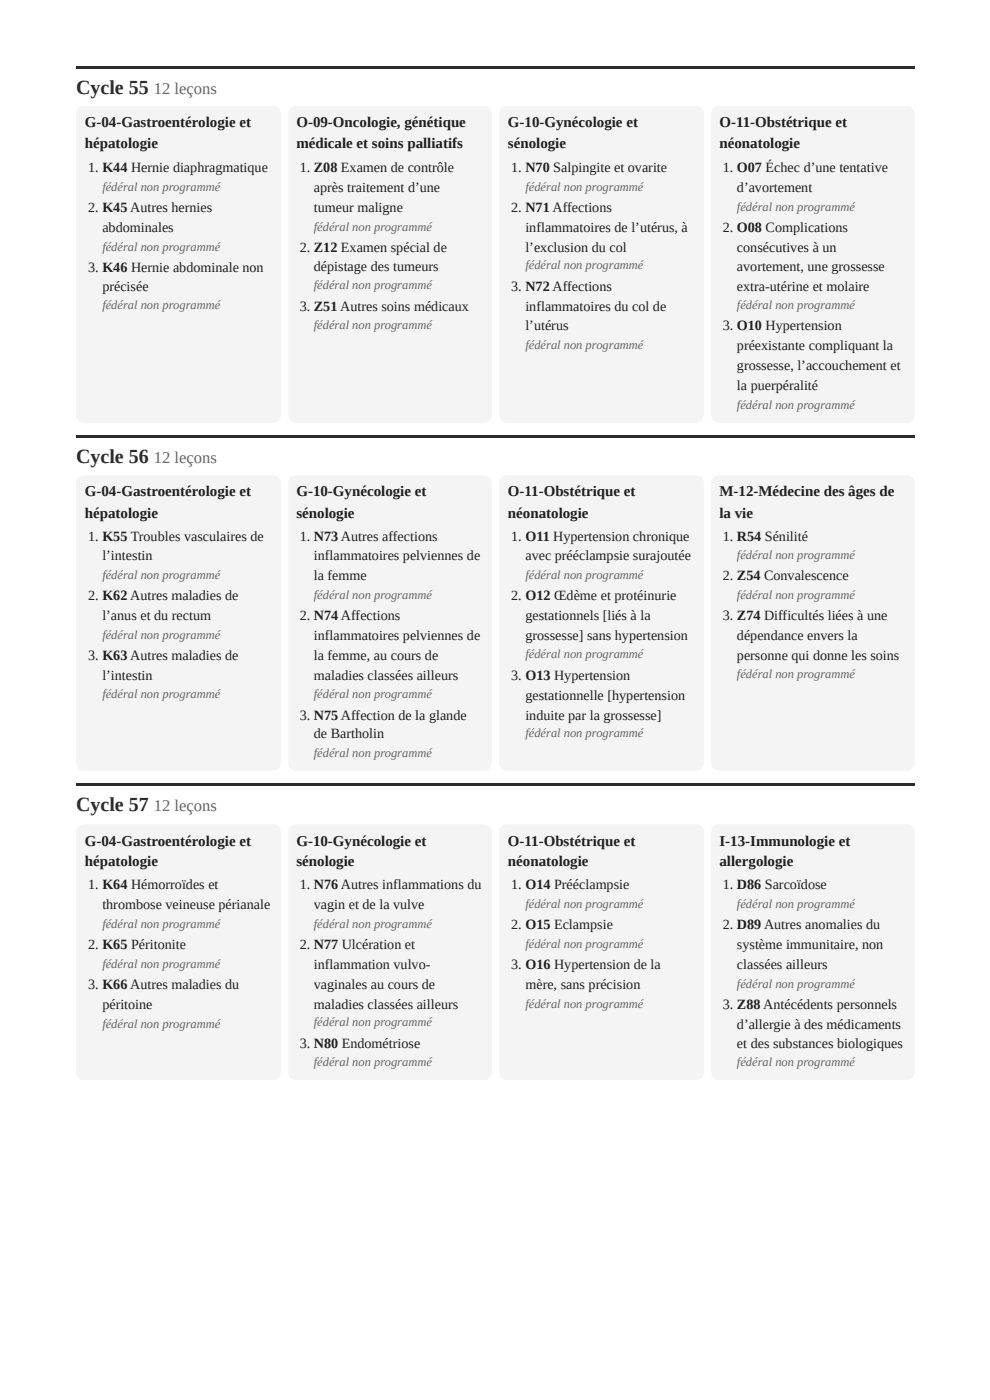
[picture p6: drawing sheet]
<svg xmlns="http://www.w3.org/2000/svg" width="210mm" height="297mm" viewBox="0 0 210 297" stroke-linecap="round" stroke-linejoin="round" font-family="sans-serif">
<defs><g id="words">
<g font-size="4.2" fill="#1f3428">
<text x="16.1" y="19.8">Cycle 55</text>
<text x="16.1" y="98.2">Cycle 56</text>
<text x="16.1" y="172">Cycle 57</text>
</g>
<g font-size="3.5" fill="#5b6a60">
<text x="32.6" y="19.8">12 leçons</text>
<text x="32.6" y="98.2">12 leçons</text>
<text x="32.6" y="172">12 leçons</text>
</g>
<g font-size="3.2" fill="#17231c">
<text x="18" y="27">G-04-Gastroentérologie et</text>
<text x="62.8" y="27">O-09-Oncologie, génétique</text>
<text x="107.7" y="27">G-10-Gynécologie et</text>
<text x="152.5" y="27">O-11-Obstétrique et</text>
<text x="18" y="31.5">hépatologie</text>
<text x="62.8" y="31.5">médicale et soins palliatifs</text>
<text x="107.7" y="31.5">sénologie</text>
<text x="152.5" y="31.5">néonatologie</text>
<text x="18" y="105.3">G-04-Gastroentérologie et</text>
<text x="62.8" y="105.3">G-10-Gynécologie et</text>
<text x="107.7" y="105.3">O-11-Obstétrique et</text>
<text x="152.5" y="105.3">M-12-Médecine des âges de</text>
<text x="18" y="109.8">hépatologie</text>
<text x="62.8" y="109.8">sénologie</text>
<text x="107.7" y="109.8">néonatologie</text>
<text x="152.5" y="109.8">la vie</text>
<text x="18" y="179.4">G-04-Gastroentérologie et</text>
<text x="62.8" y="179.4">G-10-Gynécologie et</text>
<text x="107.7" y="179.4">O-11-Obstétrique et</text>
<text x="152.5" y="179.4">I-13-Immunologie et</text>
<text x="18" y="183.6">hépatologie</text>
<text x="62.8" y="183.6">sénologie</text>
<text x="107.7" y="183.6">néonatologie</text>
<text x="152.5" y="183.6">allergologie</text>
</g>
<g font-size="3" fill="#17231c">
<text x="18.7" y="36.5">1. K44 Hernie diaphragmatique</text>
<text x="63.5" y="36.5">1. Z08 Examen de contrôle</text>
<text x="66.5" y="40.7">après traitement d’une</text>
<text x="108.4" y="36.5">1. N70 Salpingite et ovarite</text>
<text x="153.2" y="36.5">1. O07 Échec d’une tentative</text>
<text x="156.2" y="40.7">d’avortement</text>
<text x="18.7" y="45">2. K45 Autres hernies</text>
<text x="66.5" y="45">tumeur maligne</text>
<text x="108.4" y="45">2. N71 Affections</text>
<text x="21.7" y="49.2">abdominales</text>
<text x="63.5" y="53.4">2. Z12 Examen spécial de</text>
<text x="111.4" y="49.2">inflammatoires de l’utérus, à</text>
<text x="111.4" y="53.4">l’exclusion du col</text>
<text x="153.2" y="49.2">2. O08 Complications</text>
<text x="156.2" y="53.4">consécutives à un</text>
<text x="18.7" y="57.7">3. K46 Hernie abdominale non</text>
<text x="66.5" y="57.4">dépistage des tumeurs</text>
<text x="156.2" y="57.4">avortement, une grossesse</text>
<text x="21.7" y="61.6">précisée</text>
<text x="63.5" y="65.9">3. Z51 Autres soins médicaux</text>
<text x="108.4" y="61.6">3. N72 Affections</text>
<text x="111.4" y="65.9">inflammatoires du col de</text>
<text x="156.2" y="61.6">extra-utérine et molaire</text>
<text x="111.4" y="70.1">l’utérus</text>
<text x="153.2" y="70.1">3. O10 Hypertension</text>
<text x="156.2" y="74.3">préexistante compliquant la</text>
<text x="156.2" y="78.6">grossesse, l’accouchement et</text>
<text x="156.2" y="82.8">la puerpéralité</text>
<text x="18.7" y="114.8">1. K55 Troubles vasculaires de</text>
<text x="21.7" y="118.8">l’intestin</text>
<text x="63.5" y="114.8">1. N73 Autres affections</text>
<text x="66.5" y="118.8">inflammatoires pelviennes de</text>
<text x="108.4" y="114.8">1. O11 Hypertension chronique</text>
<text x="111.4" y="118.8">avec prééclampsie surajoutée</text>
<text x="153.2" y="114.8">1. R54 Sénilité</text>
<text x="66.5" y="123">la femme</text>
<text x="153.2" y="123">2. Z54 Convalescence</text>
<text x="18.7" y="127.3">2. K62 Autres maladies de</text>
<text x="21.7" y="131.5">l’anus et du rectum</text>
<text x="63.5" y="131.5">2. N74 Affections</text>
<text x="108.4" y="127.3">2. O12 Œdème et protéinurie</text>
<text x="111.4" y="131.5">gestationnels [liés à la</text>
<text x="153.2" y="131.5">3. Z74 Difficultés liées à une</text>
<text x="66.5" y="135.7">inflammatoires pelviennes de</text>
<text x="111.4" y="135.7">grossesse] sans hypertension</text>
<text x="156.2" y="135.7">dépendance envers la</text>
<text x="18.7" y="140">3. K63 Autres maladies de</text>
<text x="66.5" y="140">la femme, au cours de</text>
<text x="156.2" y="140">personne qui donne les soins</text>
<text x="21.7" y="144.2">l’intestin</text>
<text x="66.5" y="144.2">maladies classées ailleurs</text>
<text x="108.4" y="144.2">3. O13 Hypertension</text>
<text x="111.4" y="148.4">gestationnelle [hypertension</text>
<text x="63.5" y="152.7">3. N75 Affection de la glande</text>
<text x="111.4" y="152.7">induite par la grossesse]</text>
<text x="66.5" y="156.6">de Bartholin</text>
<text x="18.7" y="188.6">1. K64 Hémorroïdes et</text>
<text x="63.5" y="188.6">1. N76 Autres inflammations du</text>
<text x="108.4" y="188.6">1. O14 Prééclampsie</text>
<text x="153.2" y="188.6">1. D86 Sarcoïdose</text>
<text x="21.7" y="192.9">thrombose veineuse périanale</text>
<text x="66.5" y="192.9">vagin et de la vulve</text>
<text x="108.4" y="197.1">2. O15 Eclampsie</text>
<text x="153.2" y="197.1">2. D89 Autres anomalies du</text>
<text x="18.7" y="201.3">2. K65 Péritonite</text>
<text x="63.5" y="201.3">2. N77 Ulcération et</text>
<text x="156.2" y="201.3">système immunitaire, non</text>
<text x="18.7" y="209.8">3. K66 Autres maladies du</text>
<text x="66.5" y="205.6">inflammation vulvo-</text>
<text x="66.5" y="209.8">vaginales au cours de</text>
<text x="108.4" y="205.6">3. O16 Hypertension de la</text>
<text x="111.4" y="209.8">mère, sans précision</text>
<text x="156.2" y="205.6">classées ailleurs</text>
<text x="21.7" y="214">péritoine</text>
<text x="66.5" y="214">maladies classées ailleurs</text>
<text x="153.2" y="214">3. Z88 Antécédents personnels</text>
<text x="156.2" y="218.3">d’allergie à des médicaments</text>
<text x="63.5" y="222.3">3. N80 Endométriose</text>
<text x="156.2" y="222.3">et des substances biologiques</text>
</g>
<g font-size="2.6" fill="#5b6a60">
<text x="21.7" y="40.5">fédéral non programmé</text>
<text x="111.4" y="40.5">fédéral non programmé</text>
<text x="156.2" y="44.7">fédéral non programmé</text>
<text x="21.7" y="53.2">fédéral non programmé</text>
<text x="66.5" y="48.9">fédéral non programmé</text>
<text x="111.4" y="57.2">fédéral non programmé</text>
<text x="21.7" y="65.6">fédéral non programmé</text>
<text x="66.5" y="61.4">fédéral non programmé</text>
<text x="156.2" y="65.6">fédéral non programmé</text>
<text x="66.5" y="69.9">fédéral non programmé</text>
<text x="111.4" y="74.1">fédéral non programmé</text>
<text x="156.2" y="86.8">fédéral non programmé</text>
<text x="156.2" y="118.5">fédéral non programmé</text>
<text x="21.7" y="122.8">fédéral non programmé</text>
<text x="111.4" y="122.8">fédéral non programmé</text>
<text x="66.5" y="127">fédéral non programmé</text>
<text x="156.2" y="127">fédéral non programmé</text>
<text x="21.7" y="135.5">fédéral non programmé</text>
<text x="111.4" y="139.7">fédéral non programmé</text>
<text x="156.2" y="143.9">fédéral non programmé</text>
<text x="21.7" y="148.2">fédéral non programmé</text>
<text x="66.5" y="148.2">fédéral non programmé</text>
<text x="66.5" y="160.6">fédéral non programmé</text>
<text x="111.4" y="156.4">fédéral non programmé</text>
<text x="21.7" y="196.9">fédéral non programmé</text>
<text x="66.5" y="196.9">fédéral non programmé</text>
<text x="111.4" y="192.6">fédéral non programmé</text>
<text x="156.2" y="192.6">fédéral non programmé</text>
<text x="111.4" y="201.1">fédéral non programmé</text>
<text x="21.7" y="205.3">fédéral non programmé</text>
<text x="156.2" y="209.6">fédéral non programmé</text>
<text x="111.4" y="213.8">fédéral non programmé</text>
<text x="21.7" y="218">fédéral non programmé</text>
<text x="66.5" y="217.8">fédéral non programmé</text>
<text x="66.5" y="226.2">fédéral non programmé</text>
<text x="156.2" y="226.2">fédéral non programmé</text>
</g>
</g></defs>
<g fill="#1f3428">
<path d="M16.1 14h177.8v.6h-177.8z"/>
<path d="M16.1 92.3h177.8v.6h-177.8z"/>
<path d="M16.1 166.2h177.8v.5h-177.8z"/>
</g>
<g fill="#f3f5f2">
<path d="M16.6 23l.5-.4 .6-.1h40.2a1.59 1.59 0 0 1 1.6 1.6v64a1.59 1.59 0 0 1-1.6 1.6h-40.2a1.59 1.59 0 0 1-1.6-1.6v-64l.2-.6z"/>
<path d="M61.6 23l.5-.4 .6-.1h40a1.59 1.59 0 0 1 1.5 1.6v64a1.59 1.59 0 0 1-1.5 1.6h-40a1.59 1.59 0 0 1-1.6-1.6v-64l.1-.6z"/>
<path d="M106.3 23l.5-.4 .6-.1h40.2a1.59 1.59 0 0 1 1.6 1.6v64a1.59 1.59 0 0 1-1.6 1.6h-40.2a1.59 1.59 0 0 1-1.6-1.6v-64l.2-.6z"/>
<path d="M151.3 23l.5-.4 .6-.1h40a1.59 1.59 0 0 1 1.5 1.6v64a1.59 1.59 0 0 1-1.5 1.6h-40a1.59 1.59 0 0 1-1.6-1.6v-64l.1-.6z"/>
<path d="M16.6 101.3l.5-.4 .6-.1h40.2a1.59 1.59 0 0 1 1.6 1.6v59.5a1.59 1.59 0 0 1-1.6 1.6h-40.2a1.59 1.59 0 0 1-1.6-1.6v-59.5l.2-.6z"/>
<path d="M61.6 101.3l.5-.4 .6-.1h40a1.59 1.59 0 0 1 1.5 1.6v59.5a1.59 1.59 0 0 1-1.5 1.6h-40a1.59 1.59 0 0 1-1.6-1.6v-59.5l.1-.6z"/>
<path d="M106.3 101.3l.5-.4 .6-.1h40.2a1.59 1.59 0 0 1 1.6 1.6v59.5a1.59 1.59 0 0 1-1.6 1.6h-40.2a1.59 1.59 0 0 1-1.6-1.6v-59.5l.2-.6z"/>
<path d="M151.3 101.3l.5-.4 .6-.1h40a1.59 1.59 0 0 1 1.5 1.6v59.5a1.59 1.59 0 0 1-1.5 1.6h-40a1.59 1.59 0 0 1-1.6-1.6v-59.5l.1-.6z"/>
<path d="M16.6 175.4l.5-.4 .6-.1h40.2a1.59 1.59 0 0 1 1.6 1.6v51a1.59 1.59 0 0 1-1.6 1.6h-40.2a1.59 1.59 0 0 1-1.6-1.6v-51l.2-.6z"/>
<path d="M61.6 175.4l.5-.4 .6-.1h40a1.59 1.59 0 0 1 1.5 1.6v51a1.59 1.59 0 0 1-1.5 1.6h-40a1.59 1.59 0 0 1-1.6-1.6v-51l.1-.6z"/>
<path d="M106.3 175.4l.5-.4 .6-.1h40.2a1.59 1.59 0 0 1 1.6 1.6v51a1.59 1.59 0 0 1-1.6 1.6h-40.2a1.59 1.59 0 0 1-1.6-1.6v-51l.2-.6z"/>
<path d="M151.3 175.4l.5-.4 .6-.1h40a1.59 1.59 0 0 1 1.5 1.6v51a1.59 1.59 0 0 1-1.5 1.6h-40a1.59 1.59 0 0 1-1.6-1.6v-51l.1-.6z"/>
</g>
<use href="#words"/>
</svg>
